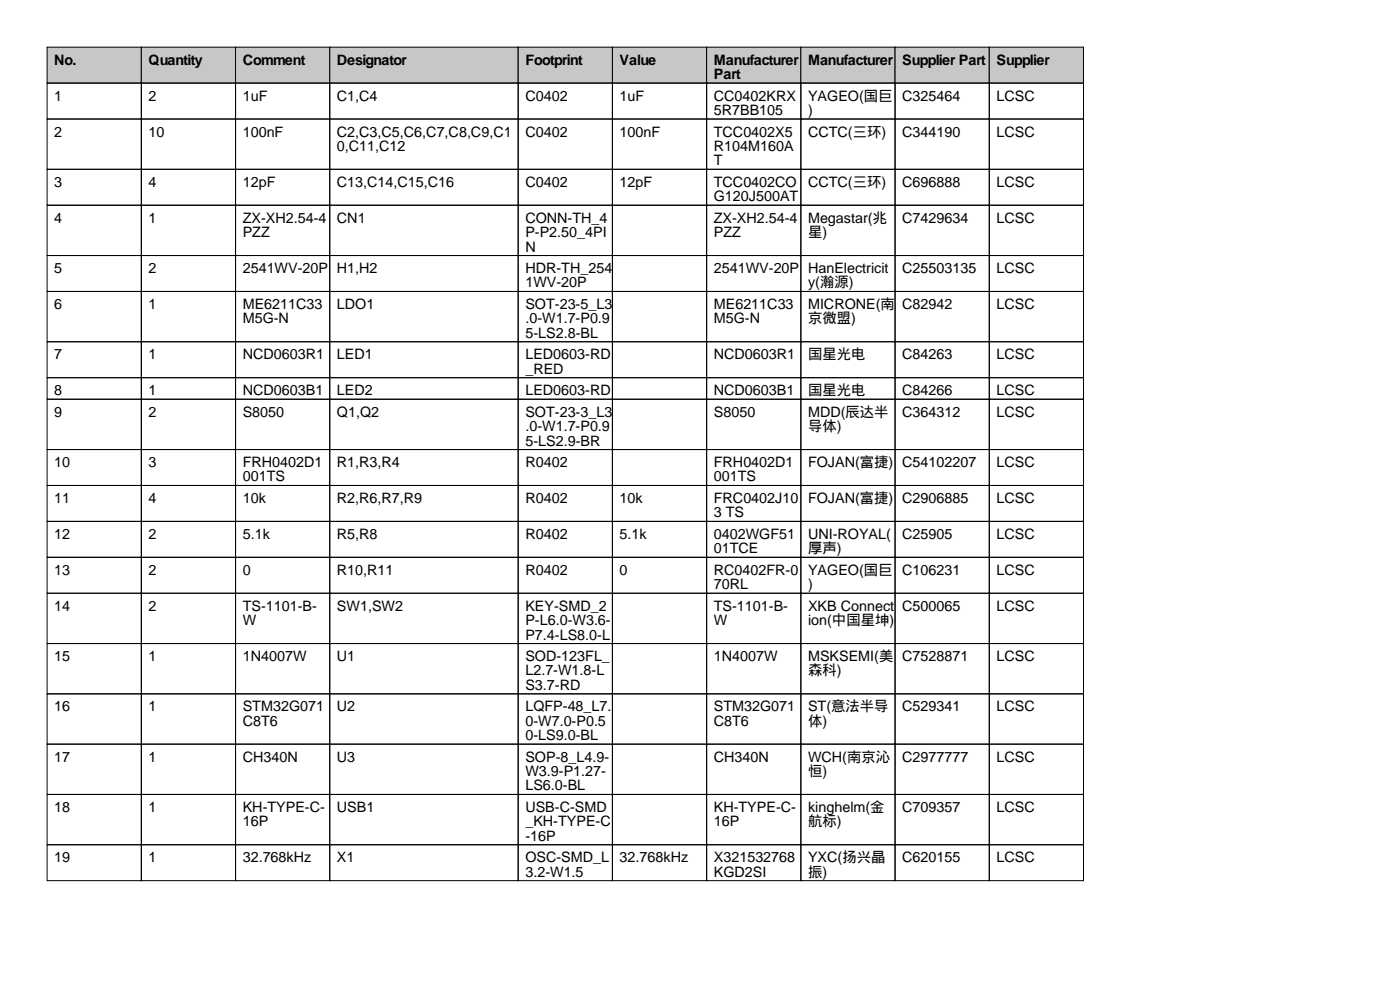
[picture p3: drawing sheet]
<svg xmlns="http://www.w3.org/2000/svg" width="297mm" height="210mm" viewBox="0 0 297 210" stroke-linecap="round" stroke-linejoin="round" font-family="sans-serif">
<defs><g id="words">
<g font-size="3">
<text x="11.5" y="13.7">No.</text>
<text x="31.5" y="13.7">Quantity</text>
<text x="51.5" y="13.7">Comment</text>
<text x="71.5" y="13.7">Designator</text>
<text x="111.5" y="13.7">Footprint</text>
<text x="131.5" y="13.7">Value</text>
<text x="151.5" y="13.7">Manufacturer</text>
<text x="151.5" y="16.8">Part</text>
<text x="171.5" y="13.7">Manufacturer</text>
<text x="191.5" y="13.7">Supplier Part</text>
<text x="211.5" y="13.7">Supplier</text>
<text x="11.5" y="21.3">1</text>
<text x="31.5" y="21.3">2</text>
<text x="51.5" y="21.3">1uF</text>
<text x="71.5" y="21.3">C1,C4</text>
<text x="111.5" y="21.3">C0402</text>
<text x="131.5" y="21.3">1uF</text>
<text x="151.5" y="21.3">CC0402KRX</text>
<text x="171.5" y="21.3">YAGEO(国巨</text>
<text x="191.5" y="21.3">C325464</text>
<text x="211.5" y="21.3">LCSC</text>
<text x="11.5" y="29">2</text>
<text x="31.5" y="29">10</text>
<text x="51.5" y="29">100nF</text>
<text x="71.5" y="29">C2,C3,C5,C6,C7,C8,C9,C1</text>
<text x="111.5" y="29">C0402</text>
<text x="131.5" y="29">100nF</text>
<text x="151.5" y="24.4">5R7BB105</text>
<text x="151.5" y="29">TCC0402X5</text>
<text x="171.5" y="24.4">)</text>
<text x="171.5" y="29">CCTC(三环)</text>
<text x="191.5" y="29">C344190</text>
<text x="211.5" y="29">LCSC</text>
<text x="71.5" y="32">0,C11,C12</text>
<text x="151.5" y="32">R104M160A</text>
<text x="151.5" y="35.1">T</text>
<text x="11.5" y="39.6">3</text>
<text x="31.5" y="39.6">4</text>
<text x="51.5" y="39.6">12pF</text>
<text x="71.5" y="39.6">C13,C14,C15,C16</text>
<text x="111.5" y="39.6">C0402</text>
<text x="131.5" y="39.6">12pF</text>
<text x="151.5" y="39.6">TCC0402CO</text>
<text x="171.5" y="39.6">CCTC(三环)</text>
<text x="191.5" y="39.6">C696888</text>
<text x="211.5" y="39.6">LCSC</text>
<text x="11.5" y="47.2">4</text>
<text x="31.5" y="47.2">1</text>
<text x="51.5" y="47.2">ZX-XH2.54-4</text>
<text x="71.5" y="47.2">CN1</text>
<text x="111.5" y="47.2">CONN-TH_4</text>
<text x="151.5" y="42.7">G120J500AT</text>
<text x="151.5" y="47.2">ZX-XH2.54-4</text>
<text x="171.5" y="47.2">Megastar(兆</text>
<text x="191.5" y="47.2">C7429634</text>
<text x="211.5" y="47.2">LCSC</text>
<text x="51.5" y="50.3">PZZ</text>
<text x="111.5" y="50.3">P-P2.50_4PI</text>
<text x="111.5" y="53.3">N</text>
<text x="151.5" y="50.3">PZZ</text>
<text x="171.5" y="50.3">星)</text>
<text x="11.5" y="57.9">5</text>
<text x="31.5" y="57.9">2</text>
<text x="51.5" y="57.9">2541WV-20P</text>
<text x="71.5" y="57.9">H1,H2</text>
<text x="111.5" y="57.9">HDR-TH_254</text>
<text x="151.5" y="57.9">2541WV-20P</text>
<text x="171.5" y="57.9">HanElectricit</text>
<text x="191.5" y="57.9">C25503135</text>
<text x="211.5" y="57.9">LCSC</text>
<text x="11.5" y="65.5">6</text>
<text x="31.5" y="65.5">1</text>
<text x="51.5" y="65.5">ME6211C33</text>
<text x="71.5" y="65.5">LDO1</text>
<text x="111.5" y="61">1WV-20P</text>
<text x="111.5" y="65.5">SOT-23-5_L3</text>
<text x="151.5" y="65.5">ME6211C33</text>
<text x="171.5" y="61">y(瀚源)</text>
<text x="171.5" y="65.5">MICRONE(南</text>
<text x="191.5" y="65.5">C82942</text>
<text x="211.5" y="65.5">LCSC</text>
<text x="51.5" y="68.6">M5G-N</text>
<text x="111.5" y="68.6">.0-W1.7-P0.9</text>
<text x="111.5" y="71.6">5-LS2.8-BL</text>
<text x="151.5" y="68.6">M5G-N</text>
<text x="171.5" y="68.6">京微盟)</text>
<text x="11.5" y="76.2">7</text>
<text x="31.5" y="76.2">1</text>
<text x="51.5" y="76.2">NCD0603R1</text>
<text x="71.5" y="76.2">LED1</text>
<text x="111.5" y="76.2">LED0603-RD</text>
<text x="151.5" y="76.2">NCD0603R1</text>
<text x="171.5" y="76.2">国星光电</text>
<text x="191.5" y="76.2">C84263</text>
<text x="211.5" y="76.2">LCSC</text>
<text x="11.5" y="83.8">8</text>
<text x="31.5" y="83.8">1</text>
<text x="51.5" y="83.8">NCD0603B1</text>
<text x="71.5" y="83.8">LED2</text>
<text x="111.5" y="79.3">_RED</text>
<text x="111.5" y="83.8">LED0603-RD</text>
<text x="151.5" y="83.8">NCD0603B1</text>
<text x="171.5" y="83.8">国星光电</text>
<text x="191.5" y="83.8">C84266</text>
<text x="211.5" y="83.8">LCSC</text>
<text x="11.5" y="88.4">9</text>
<text x="31.5" y="88.4">2</text>
<text x="51.5" y="88.4">S8050</text>
<text x="71.5" y="88.4">Q1,Q2</text>
<text x="111.5" y="88.4">SOT-23-3_L3</text>
<text x="151.5" y="88.4">S8050</text>
<text x="171.5" y="88.4">MDD(辰达半</text>
<text x="191.5" y="88.4">C364312</text>
<text x="211.5" y="88.4">LCSC</text>
<text x="111.5" y="91.4">.0-W1.7-P0.9</text>
<text x="111.5" y="94.5">5-LS2.9-BR</text>
<text x="171.5" y="91.4">导体)</text>
<text x="11.5" y="99.1">10</text>
<text x="31.5" y="99.1">3</text>
<text x="51.5" y="99.1">FRH0402D1</text>
<text x="71.5" y="99.1">R1,R3,R4</text>
<text x="111.5" y="99.1">R0402</text>
<text x="151.5" y="99.1">FRH0402D1</text>
<text x="171.5" y="99.1">FOJAN(富捷)</text>
<text x="191.5" y="99.1">C54102207</text>
<text x="211.5" y="99.1">LCSC</text>
<text x="11.5" y="106.7">11</text>
<text x="31.5" y="106.7">4</text>
<text x="51.5" y="102.1">001TS</text>
<text x="51.5" y="106.7">10k</text>
<text x="71.5" y="106.7">R2,R6,R7,R9</text>
<text x="111.5" y="106.7">R0402</text>
<text x="131.5" y="106.7">10k</text>
<text x="151.5" y="102.1">001TS</text>
<text x="151.5" y="106.7">FRC0402J10</text>
<text x="171.5" y="106.7">FOJAN(富捷)</text>
<text x="191.5" y="106.7">C2906885</text>
<text x="211.5" y="106.7">LCSC</text>
<text x="151.5" y="109.7">3 TS</text>
<text x="11.5" y="114.3">12</text>
<text x="31.5" y="114.3">2</text>
<text x="51.5" y="114.3">5.1k</text>
<text x="71.5" y="114.3">R5,R8</text>
<text x="111.5" y="114.3">R0402</text>
<text x="131.5" y="114.3">5.1k</text>
<text x="151.5" y="114.3">0402WGF51</text>
<text x="151.5" y="117.4">01TCE</text>
<text x="171.5" y="114.3">UNI-ROYAL(</text>
<text x="171.5" y="117.4">厚声)</text>
<text x="191.5" y="114.3">C25905</text>
<text x="211.5" y="114.3">LCSC</text>
<text x="11.5" y="121.9">13</text>
<text x="31.5" y="121.9">2</text>
<text x="51.5" y="121.9">0</text>
<text x="71.5" y="121.9">R10,R11</text>
<text x="111.5" y="121.9">R0402</text>
<text x="131.5" y="121.9">0</text>
<text x="151.5" y="121.9">RC0402FR-0</text>
<text x="151.5" y="125">70RL</text>
<text x="171.5" y="121.9">YAGEO(国巨</text>
<text x="171.5" y="125">)</text>
<text x="191.5" y="121.9">C106231</text>
<text x="211.5" y="121.9">LCSC</text>
<text x="11.5" y="129.5">14</text>
<text x="31.5" y="129.5">2</text>
<text x="51.5" y="129.5">TS-1101-B-</text>
<text x="71.5" y="129.5">SW1,SW2</text>
<text x="111.5" y="129.5">KEY-SMD_2</text>
<text x="151.5" y="129.5">TS-1101-B-</text>
<text x="171.5" y="129.5">XKB Connect</text>
<text x="191.5" y="129.5">C500065</text>
<text x="211.5" y="129.5">LCSC</text>
<text x="51.5" y="132.6">W</text>
<text x="111.5" y="132.6">P-L6.0-W3.6-</text>
<text x="111.5" y="135.6">P7.4-LS8.0-L</text>
<text x="151.5" y="132.6">W</text>
<text x="171.5" y="132.6">ion(中国星坤)</text>
<text x="11.5" y="140.2">15</text>
<text x="31.5" y="140.2">1</text>
<text x="51.5" y="140.2">1N4007W</text>
<text x="71.5" y="140.2">U1</text>
<text x="111.5" y="140.2">SOD-123FL_</text>
<text x="111.5" y="143.3">L2.7-W1.8-L</text>
<text x="151.5" y="140.2">1N4007W</text>
<text x="171.5" y="140.2">MSKSEMI(美</text>
<text x="171.5" y="143.3">森科)</text>
<text x="191.5" y="140.2">C7528871</text>
<text x="211.5" y="140.2">LCSC</text>
<text x="111.5" y="146.3">S3.7-RD</text>
<text x="11.5" y="150.9">16</text>
<text x="31.5" y="150.9">1</text>
<text x="51.5" y="150.9">STM32G071</text>
<text x="51.5" y="153.9">C8T6</text>
<text x="71.5" y="150.9">U2</text>
<text x="111.5" y="150.9">LQFP-48_L7.</text>
<text x="111.5" y="153.9">0-W7.0-P0.5</text>
<text x="151.5" y="150.9">STM32G071</text>
<text x="151.5" y="153.9">C8T6</text>
<text x="171.5" y="150.9">ST(意法半导</text>
<text x="171.5" y="153.9">体)</text>
<text x="191.5" y="150.9">C529341</text>
<text x="211.5" y="150.9">LCSC</text>
<text x="11.5" y="161.5">17</text>
<text x="31.5" y="161.5">1</text>
<text x="51.5" y="161.5">CH340N</text>
<text x="71.5" y="161.5">U3</text>
<text x="111.5" y="157">0-LS9.0-BL</text>
<text x="111.5" y="161.5">SOP-8_L4.9-</text>
<text x="151.5" y="161.5">CH340N</text>
<text x="171.5" y="161.5">WCH(南京沁</text>
<text x="191.5" y="161.5">C2977777</text>
<text x="211.5" y="161.5">LCSC</text>
<text x="111.5" y="164.6">W3.9-P1.27-</text>
<text x="111.5" y="167.6">LS6.0-BL</text>
<text x="171.5" y="164.6">恒)</text>
<text x="11.5" y="172.2">18</text>
<text x="31.5" y="172.2">1</text>
<text x="51.5" y="172.2">KH-TYPE-C-</text>
<text x="71.5" y="172.2">USB1</text>
<text x="111.5" y="172.2">USB-C-SMD</text>
<text x="151.5" y="172.2">KH-TYPE-C-</text>
<text x="171.5" y="172.2">kinghelm(金</text>
<text x="191.5" y="172.2">C709357</text>
<text x="211.5" y="172.2">LCSC</text>
<text x="51.5" y="175.3">16P</text>
<text x="111.5" y="175.3">_KH-TYPE-C</text>
<text x="111.5" y="178.3">-16P</text>
<text x="151.5" y="175.3">16P</text>
<text x="171.5" y="175.3">航标)</text>
<text x="11.5" y="182.9">19</text>
<text x="31.5" y="182.9">1</text>
<text x="51.5" y="182.9">32.768kHz</text>
<text x="71.5" y="182.9">X1</text>
<text x="111.5" y="182.9">OSC-SMD_L</text>
<text x="111.5" y="185.9">3.2-W1.5</text>
<text x="131.5" y="182.9">32.768kHz</text>
<text x="151.5" y="182.9">X321532768</text>
<text x="151.5" y="185.9">KGD2SI</text>
<text x="171.5" y="182.9">YXC(扬兴晶</text>
<text x="171.5" y="185.9">振)</text>
<text x="191.5" y="182.9">C620155</text>
<text x="211.5" y="182.9">LCSC</text>
</g>
</g></defs>
<g fill="#c7c7c7" stroke="#000" stroke-width=".21">
<path d="M10 10h20v7.6h-20z"/>
<path d="M30 10h20v7.6h-20z"/>
<path d="M50 10h20v7.6h-20z"/>
<path d="M70 10h40v7.6h-40z"/>
<path d="M110 10h20v7.6h-20z"/>
<path d="M130 10h20v7.6h-20z"/>
<path d="M150 10h20v7.6h-20z"/>
<path d="M170 10h20v7.6h-20z"/>
<path d="M190 10h20v7.6h-20z"/>
<path d="M210 10h20v7.6h-20z"/>
</g>
<g fill="none" stroke="#000" stroke-width=".21">
<path d="M10 17.6h20v7.6h-20zM30 17.6h20v7.6h-20zM50 17.6h20v7.6h-20zM70 17.6h40v7.6h-40zM110 17.6h20v7.6h-20zM130 17.6h20v7.6h-20zM150 17.6h20v7.6h-20zM170 17.6h20v7.6h-20zM190 17.6h20v7.6h-20zM210 17.6h20v7.6h-20zM10 25.2h20v10.7h-20zM10 35.9h20v7.6h-20z"/>
<path d="M30 25.2h20v10.7h-20zM30 35.9h20v7.6h-20zM50 25.2h20v10.7h-20zM50 35.9h20v7.6h-20zM70 25.2h40v10.7h-40zM70 35.9h40v7.6h-40zM110 25.2h20v10.7h-20zM110 35.9h20v7.6h-20zM130 25.2h20v10.7h-20zM130 35.9h20v7.6h-20zM150 25.2h20v10.7h-20zM150 35.9h20v7.6h-20z"/>
<path d="M170 25.2h20v10.7h-20zM170 35.9h20v7.6h-20zM190 25.2h20v10.7h-20zM190 35.9h20v7.6h-20zM210 25.2h20v10.7h-20zM210 35.9h20v7.6h-20zM10 43.5h20v10.7h-20zM10 54.2h20v7.6h-20zM30 43.5h20v10.7h-20zM30 54.2h20v7.6h-20zM50 43.5h20v10.7h-20zM50 54.2h20v7.6h-20z"/>
<path d="M70 43.5h40v10.7h-40zM70 54.2h40v7.6h-40zM110 43.5h20v10.7h-20zM110 54.2h20v7.6h-20zM130 43.5h20v10.7h-20zM130 54.2h20v7.6h-20zM150 43.5h20v10.7h-20zM150 54.2h20v7.6h-20zM170 43.5h20v10.7h-20zM170 54.2h20v7.6h-20zM190 43.5h20v10.7h-20zM190 54.2h20v7.6h-20z"/>
<path d="M210 43.5h20v10.7h-20zM210 54.2h20v7.6h-20zM10 61.8h20v10.7h-20zM10 72.5h20v7.6h-20zM30 61.8h20v10.7h-20zM30 72.5h20v7.6h-20zM50 61.8h20v10.7h-20zM50 72.5h20v7.6h-20zM70 61.8h40v10.7h-40zM70 72.5h40v7.6h-40zM110 61.8h20v10.7h-20zM110 72.5h20v7.6h-20z"/>
<path d="M130 61.8h20v10.7h-20zM130 72.5h20v7.6h-20zM150 61.8h20v10.7h-20zM150 72.5h20v7.6h-20zM170 61.8h20v10.7h-20zM170 72.5h20v7.6h-20zM190 61.8h20v10.7h-20zM190 72.5h20v7.6h-20zM210 61.8h20v10.7h-20zM210 72.5h20v7.6h-20zM10 80.1h20v4.6h-20zM10 84.7h20v10.6h-20z"/>
<path d="M10 95.3h20v7.7h-20zM30 80.1h20v4.6h-20zM30 84.7h20v10.6h-20zM30 95.3h20v7.7h-20zM50 80.1h20v4.6h-20zM50 84.7h20v10.6h-20zM50 95.3h20v7.7h-20zM70 80.1h40v4.6h-40zM70 84.7h40v10.6h-40zM70 95.3h40v7.7h-40zM110 80.1h20v4.6h-20zM110 84.7h20v10.6h-20z"/>
<path d="M110 95.3h20v7.7h-20zM130 80.1h20v4.6h-20zM130 84.7h20v10.6h-20zM130 95.3h20v7.7h-20zM150 80.1h20v4.6h-20zM150 84.7h20v10.6h-20zM150 95.3h20v7.7h-20zM170 80.1h20v4.6h-20zM170 84.7h20v10.6h-20zM170 95.3h20v7.7h-20zM190 80.1h20v4.6h-20zM190 84.7h20v10.6h-20z"/>
<path d="M190 95.3h20v7.7h-20zM210 80.1h20v4.6h-20zM210 84.7h20v10.6h-20zM210 95.3h20v7.7h-20zM10 103h20v7.6h-20zM10 110.6h20v7.6h-20zM10 118.2h20v7.6h-20zM30 103h20v7.6h-20zM30 110.6h20v7.6h-20zM30 118.2h20v7.6h-20zM50 103h20v7.6h-20zM50 110.6h20v7.6h-20z"/>
<path d="M50 118.2h20v7.6h-20zM70 103h40v7.6h-40zM70 110.6h40v7.6h-40zM70 118.2h40v7.6h-40zM110 103h20v7.6h-20zM110 110.6h20v7.6h-20zM110 118.2h20v7.6h-20zM130 103h20v7.6h-20zM130 110.6h20v7.6h-20zM130 118.2h20v7.6h-20zM150 103h20v7.6h-20zM150 110.6h20v7.6h-20z"/>
<path d="M150 118.2h20v7.6h-20zM170 103h20v7.6h-20zM170 110.6h20v7.6h-20zM170 118.2h20v7.6h-20zM190 103h20v7.6h-20zM190 110.6h20v7.6h-20zM190 118.2h20v7.6h-20zM210 103h20v7.6h-20zM210 110.6h20v7.6h-20zM210 118.2h20v7.6h-20zM10 125.8h20v10.7h-20zM10 136.5h20v10.7h-20z"/>
<path d="M30 125.8h20v10.7h-20zM30 136.5h20v10.7h-20zM50 125.8h20v10.7h-20zM50 136.5h20v10.7h-20zM70 125.8h40v10.7h-40zM70 136.5h40v10.7h-40zM110 125.8h20v10.7h-20zM110 136.5h20v10.7h-20zM130 125.8h20v10.7h-20zM130 136.5h20v10.7h-20zM150 125.8h20v10.7h-20zM150 136.5h20v10.7h-20z"/>
<path d="M170 125.8h20v10.7h-20zM170 136.5h20v10.7h-20zM190 125.8h20v10.7h-20zM190 136.5h20v10.7h-20zM210 125.8h20v10.7h-20zM210 136.5h20v10.7h-20zM10 147.2h20v10.6h-20zM10 157.8h20v10.7h-20zM30 147.2h20v10.6h-20zM30 157.8h20v10.7h-20zM50 147.2h20v10.6h-20zM50 157.8h20v10.7h-20z"/>
<path d="M70 147.2h40v10.6h-40zM70 157.8h40v10.7h-40zM110 147.2h20v10.6h-20zM110 157.8h20v10.7h-20zM130 147.2h20v10.6h-20zM130 157.8h20v10.7h-20zM150 147.2h20v10.6h-20zM150 157.8h20v10.7h-20zM170 147.2h20v10.6h-20zM170 157.8h20v10.7h-20zM190 147.2h20v10.6h-20zM190 157.8h20v10.7h-20z"/>
<path d="M210 147.2h20v10.6h-20zM210 157.8h20v10.7h-20zM10 168.5h20v10.7h-20zM10 179.2h20v7.6h-20zM30 168.5h20v10.7h-20zM30 179.2h20v7.6h-20zM50 168.5h20v10.7h-20zM50 179.2h20v7.6h-20zM70 168.5h40v10.7h-40zM70 179.2h40v7.6h-40zM110 168.5h20v10.7h-20zM110 179.2h20v7.6h-20z"/>
<path d="M130 168.5h20v10.7h-20zM130 179.2h20v7.6h-20zM150 168.5h20v10.7h-20zM150 179.2h20v7.6h-20zM170 168.5h20v10.7h-20zM170 179.2h20v7.6h-20zM190 168.5h20v10.7h-20zM190 179.2h20v7.6h-20zM210 168.5h20v10.7h-20zM210 179.2h20v7.6h-20z"/>
</g>
<use href="#words"/>
</svg>
